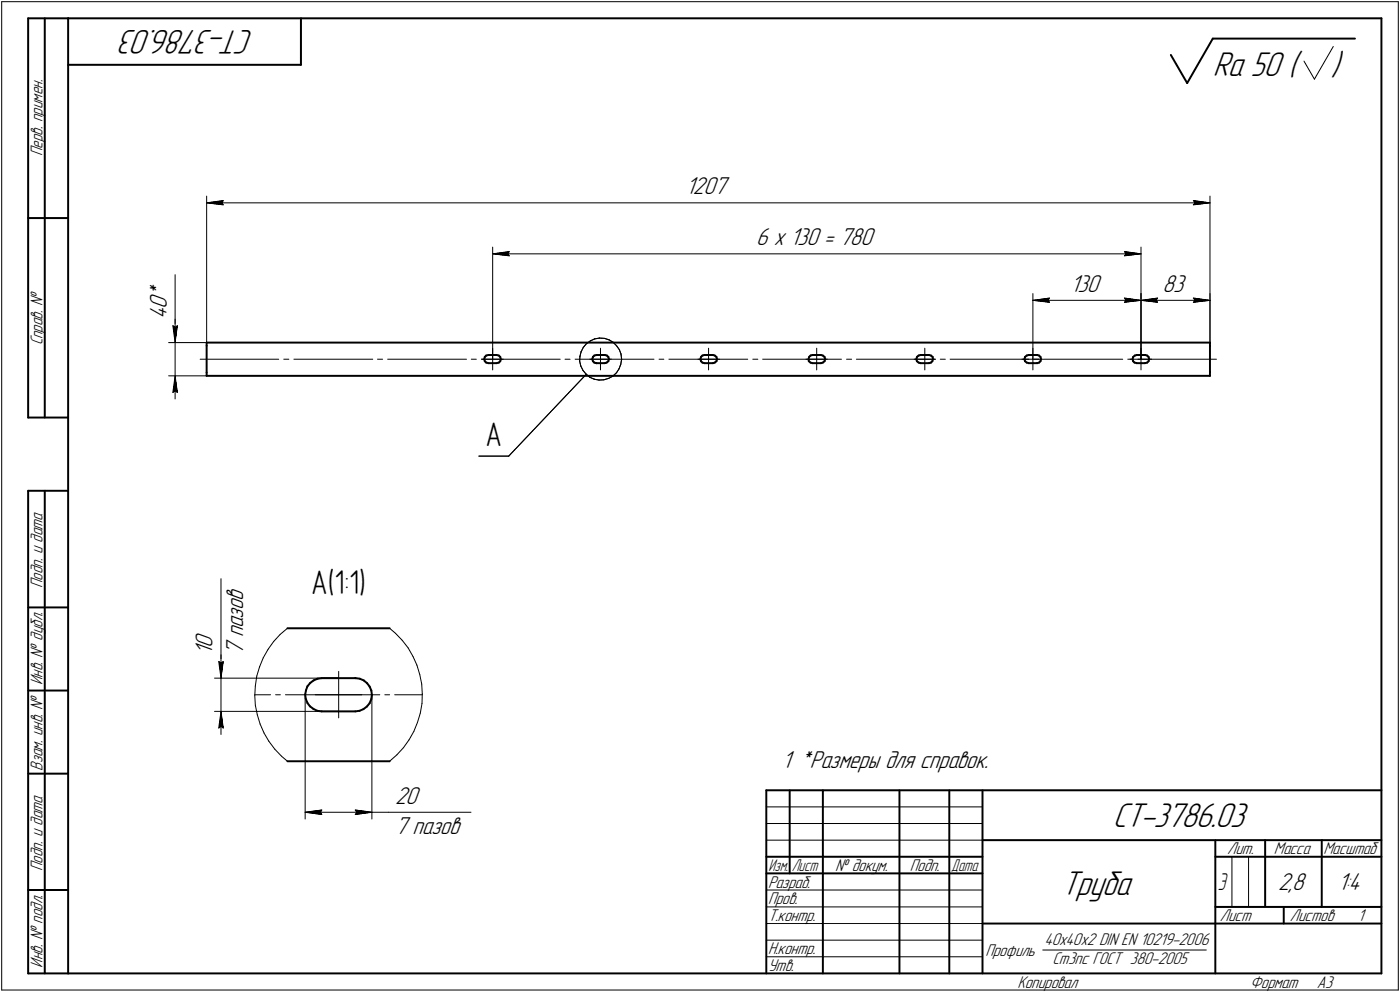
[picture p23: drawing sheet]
<svg xmlns="http://www.w3.org/2000/svg" width="421mm" height="298mm" viewBox="0 0 421 298" stroke-linecap="round" stroke-linejoin="round" font-family="sans-serif">
<defs><g id="words">
<g font-size="10.9">
<text x="76.3" y="9" transform="rotate(-180 76.3 9)">СТ-3786.03</text>
<text x="364.8" y="22.8">Ra 50 (</text>
<text x="400.3" y="22.8">)</text>
<text x="334.7" y="248.5">СТ-3786.03</text>
<text x="319.2" y="268.8">Труба</text>
</g>
<g font-size="10.3">
<text x="146" y="133.9">А</text>
<text x="93.6" y="178.6">А(1:1)</text>
</g>
<g font-size="7.8">
<text x="206.3" y="58.4">1207</text>
<text x="227.5" y="73.7">6 х 130 = 780</text>
<text x="50.1" y="89.6" transform="rotate(-90 50.1 89.6)">*</text>
<text x="321.9" y="87.7">130</text>
<text x="349.6" y="87.7">83</text>
<text x="50.1" y="95.9" transform="rotate(-90 50.1 95.9)">4</text>
<text x="50.1" y="92.7" transform="rotate(-90 50.1 92.7)">0</text>
<text x="73.1" y="185.9" transform="rotate(-90 73.1 185.9)">з</text>
<text x="73.1" y="183.3" transform="rotate(-90 73.1 183.3)">о</text>
<text x="73.1" y="180.5" transform="rotate(-90 73.1 180.5)">в</text>
<text x="73.1" y="191.5" transform="rotate(-90 73.1 191.5)">п</text>
<text x="73.1" y="188.7" transform="rotate(-90 73.1 188.7)">а</text>
<text x="63.9" y="196.8" transform="rotate(-90 63.9 196.8)">1</text>
<text x="63.9" y="194.7" transform="rotate(-90 63.9 194.7)">0</text>
<text x="73.1" y="196.8" transform="rotate(-90 73.1 196.8)">7</text>
<text x="235.3" y="230.8">1 *Размеры для справок.</text>
<text x="118.8" y="241.6">20</text>
<text x="118.8" y="250.7">7 пазов</text>
<text x="384.4" y="267.5">2,8</text>
<text x="402.4" y="267.5">1:4</text>
</g>
<text font-size="7.5" x="366.3" y="267.5">Э</text>
<g font-size="5.4">
<text x="12.8" y="46.9" transform="rotate(-90 12.8 46.9)">Перв. примен.</text>
<text x="12.8" y="103.8" transform="rotate(-90 12.8 103.8)">Справ. !</text>
<text x="12.8" y="176.7" transform="rotate(-90 12.8 176.7)">Подп. и дата</text>
<text x="12.8" y="205.8" transform="rotate(-90 12.8 205.8)">Инв. ! дубл.</text>
<text x="12.8" y="231.6" transform="rotate(-90 12.8 231.6)">Взам. инв. !</text>
<text x="369.1" y="256.8">Лит.</text>
<text x="383.1" y="256.8">Масса</text>
<text x="398" y="256.8">Масштаб</text>
<text x="12.8" y="261.7" transform="rotate(-90 12.8 261.7)">Подп. и дата</text>
<text x="251.2" y="261.8">! докум.</text>
<text x="273.6" y="261.8">Подп.</text>
<text x="231" y="266.8">Разраб.</text>
<text x="231" y="271.8">Пров.</text>
<text x="231" y="276.8">Т.контр.</text>
<text x="366.9" y="276.8">Лист</text>
<text x="387.9" y="276.8">Листов</text>
<text x="408.4" y="276.8">1</text>
<text x="231" y="286.8">Н.контр.</text>
<text x="296.4" y="287.2">Профиль</text>
<text x="314.1" y="284.1">40х40х2 DIN EN 10219-2006</text>
<text x="12.8" y="290.8" transform="rotate(-90 12.8 290.8)">Инв. ! подл.</text>
<text x="231" y="291.8">Утв.</text>
<text x="316.5" y="289.8">Ст3пс ГОСТ 380-2005</text>
<text x="306" y="296.8">Копировал</text>
<text x="376" y="296.8">Формат</text>
<text x="396" y="296.8">A3</text>
</g>
<g font-size="5.3">
<text x="231.1" y="261.8">Изм.</text>
<text x="238.1" y="261.8">Лист</text>
<text x="286.1" y="261.8">Дата</text>
</g>
</g></defs>
<g fill="none" stroke="#000" stroke-width=".59">
<path d="M8.5 5.5v120zM8.5 5.5h12zM13.5 5.5v120zM20.5 5.5v287zM20.5 5.5h395zM20.5 19.5h70zM90.5 5.5v14zM352.1 16.5l4.9 8.5zM364.7 11.6l-7.7 13.4zM364.7 11.6h42.8zM415.5 5.5v287zM8.5 65.5h12z"/>
<path d="M62.1 112.9h301.8zM62.1 111.9v1zM62.1 103h301.8zM62.1 103.9v8zM62.1 103v.9zM145.6 107.9l.2 .6zM145.8 107.3l-.2 .6zM145.8 108.5l.4 .5zM146.2 106.8l.7-.1zM146.2 106.8l-.4 .5zM146.2 109l.7 .1zM146.9 109.1h2.5z"/>
<path d="M146.9 106.7h2.5zM149.4 109.1l.6-.1zM149.4 106.7l.6 .1zM150 109l.5-.5zM150 106.8l.5 .5zM150.5 107.3l.1 .6zM150.6 107.9l-.1 .6zM178.1 107.9l.2 .6zM178.3 107.3l.4-.5zM178.3 107.3l-.2 .6zM178.3 108.5l.4 .5zM178.7 106.8l.7-.1z"/>
<path d="M178.7 109l.6 .1zM179.3 109.1h.1M179.4 109.1h2.5zM179.4 106.7h2.5zM181.9 109.1l.6-.1zM181.9 106.7l.6 .1zM182.5 109l.5-.5zM182.5 106.8l.5 .5zM183 107.3l.1 .6zM183.1 107.9l-.1 .6zM210.7 107.9l.1 .6zM210.8 107.3l-.1 .6z"/>
<path d="M210.8 108.5l.4 .5zM211.2 106.8l.6-.1zM211.2 106.8l-.4 .5zM211.2 109l.6 .1zM211.8 109.1h2.6zM211.8 106.7h2.6zM214.4 109.1l.6-.1zM214.4 106.7l.6 .1zM215 109l.5-.5zM215 106.8l.5 .5zM215.5 107.3l.1 .6zM215.6 107.9l-.1 .6z"/>
<path d="M243.2 107.9v.6zM243.2 108.5l.6 .5zM243.3 107.3l-.1 .6zM243.8 106.8l.5-.1zM243.8 106.8l-.5 .5zM243.8 109l.5 .1zM244.3 109.1h2.6zM244.3 106.7h2.6zM246.9 109.1l.6-.1zM246.9 106.7l.6 .1zM247.5 109l.5-.5zM247.5 106.8l.5 .5z"/>
<path d="M248 107.3l.2 .6zM248.2 107.9l-.2 .6zM275.6 107.9l.2 .6zM275.8 107.3l.5-.5zM275.8 107.3l-.2 .6zM275.8 108.5l.5 .5zM276.3 106.8l.6-.1zM276.3 109l.6 .1zM276.9 109.1h2.5zM276.9 106.7h2.5zM279.4 109.1l.6-.1zM279.4 106.7l.6 .1z"/>
<path d="M280 109l.4-.5zM280 106.8l.5 .5zM280.5 107.3l.1 .6zM280.6 107.9l-.2 .6zM308.1 107.9l.2 .6zM308.3 107.3l.5-.5zM308.3 107.3l-.2 .6zM308.3 108.5l.5 .5zM308.8 106.8l.6-.1zM308.8 109l.6 .1zM309.4 109.1h2.5zM309.4 106.7h2.5z"/>
<path d="M311.9 109.1l.6-.1zM311.9 106.7l.6 .1zM312.5 109l.4-.5zM312.5 106.8l.4 .5zM312.9 107.3l.2 .6zM313.1 107.9l-.2 .6zM340.6 107.9l.2 .6zM340.8 107.3l.5-.5zM340.8 107.3l-.2 .6zM340.8 108.5l.4 .5zM341.2 109l.7 .1zM341.3 106.8l.6-.1z"/>
<path d="M341.9 109.1h2.4zM341.9 106.7h2.4zM344.3 109.1l.7-.1zM344.4 106.7h.1M344.4 106.7l.6 .1zM345 109l.4-.5zM345 106.8l.4 .5zM345.4 107.3l.2 .6zM345.6 107.9l-.2 .6zM363.9 103v.9zM363.9 103.9v8zM363.9 111.9v1z"/>
<path d="M8.5 125.5h12zM8.5 147.5v145zM8.5 147.5h12zM13.5 147.5v145zM8.5 182.5h12zM86.4 188.8h30.8zM8.5 207.5h12zM91.8 208.7l.1 1.3zM91.9 210l.6 1.2zM92 207.4l-.2 1.3zM92.5 206.2l-.5 1.2zM92.5 211.2l.7 1.1z"/>
<path d="M93.2 212.3l1 .7zM93.3 205.2l1-.7zM93.3 205.2l-.8 1zM94.2 213l1.2 .6zM94.3 204.5l1.2-.5zM95.4 213.6l1.4 .2zM95.5 204l1.3-.2zM96.8 213.8h10zM96.8 203.8h10zM106.8 213.8l1.3-.2zM106.9 203.8h.1M106.9 203.8l1.3 .2z"/>
<path d="M108.1 213.6l1.2-.5zM108.2 204l1.2 .5zM109.3 213.1l1-.8zM109.4 204.5l1 .8zM110.4 205.3l.8 1zM111.2 211.3l-.9 1zM111.2 206.3l.5 1.2zM111.7 210.1l-.5 1.2zM111.7 207.5l.1 1.3zM111.8 208.8l-.1 1.3zM8.5 232.5h12zM86.4 228.8h30.8z"/>
<path d="M230.5 237.5h185zM230.5 237.5v55zM237.5 237.5v25zM247.5 237.5v55zM270.5 237.5v55zM285.5 237.5v55zM295.5 237.5v55zM230.5 257.5h65zM295.5 252.5h120zM365.5 252.5v40zM365.5 257.5h15zM380.5 252.5v20z"/>
<path d="M380.5 257.5h35zM397.5 252.5v20zM8.5 267.5h12zM230.5 262.5h65zM295.5 277.5h70zM365.5 277.5h50zM365.5 272.5h50zM386.1 272.5v5zM8.5 292.5h12zM20.5 292.5h395z"/>
</g>
<g fill="none" stroke="#000" stroke-width=".3">
<path d="M.5 .5v297zM.5 .5h420zM392.2 18.4l3.1 5.4zM401 14l-5.7 9.8zM420.5 .5v297zM62.1 58.9v44.1zM363.9 58.9v44.1zM62.1 61l5-.7zM62.1 61l5 .6zM62.1 61h301.8zM66.7 61l.4 .6zM67.1 60.3l-.4 .7z"/>
<path d="M148.2 74.3v33.6zM148.2 76.3l5-.7zM148.2 76.3l5 .6zM148.2 76.3h195zM152.7 76.3l.5 .6zM153.2 75.6l-.5 .7zM338.2 76.9l5-.6zM338.2 75.6l.5 .7zM338.2 75.6l5 .7zM338.7 76.3l-.5 .6zM343.2 74.3v33.6zM358.9 61.6l5-.6z"/>
<path d="M358.9 60.3l.5 .7zM358.9 60.3l5 .7zM359.4 61l-.5 .6zM52 97.9l.7 .5zM52 97.9l.7 5.1zM52.7 97.9v5.1zM52.7 82.5v15.4zM52.7 98.4l.6-.5zM52.7 95.9v7.1zM53.3 97.9l-.6 5.1zM310.6 88.2v19.7zM310.6 90.3l5-.7z"/>
<path d="M310.6 90.3l5 .5zM310.6 90.3h32.6zM315.1 90.3l.5 .5zM315.6 89.6l-.5 .7zM338.2 90.8l5-.5zM338.2 89.6l.5 .7zM338.2 89.6l5 .7zM338.7 90.3l-.5 .5zM343.2 88.2v19.7zM343.2 90.3l4.9-.7zM343.2 90.3l4.9 .5zM343.2 90.3h20.7z"/>
<path d="M347.6 90.3l.5 .5zM348.1 89.6l-.5 .7zM358.9 90.8l5-.5zM358.9 89.6l.5 .7zM358.9 89.6l5 .7zM359.4 90.3l-.5 .5zM363.9 88.2v14.8zM50.7 103h11.4zM50.7 112.9h11.4zM52 117.9l.7-.5zM52.7 112.9l-.7 5zM52.7 117.4l.6 .5z"/>
<path d="M52.7 112.9l.6 5zM52.7 112.9v7zM52.7 103v9.9zM60.2 107.9h23.6zM85.3 107.9h1.6zM88.4 107.9h23.7zM113.5 107.9h1.6zM116.6 107.9h23.7zM141.7 107.9h1.6zM144.8 107.9h23.7zM144.9 107.9h3.3zM148.2 104.6v3.3z"/>
<path d="M148.2 107.9v3.3zM148.2 107.9h3.2zM169.9 107.9h1.5zM173 107.9h23.7zM174.3 108.5l.4 1.5zM174.4 107.1l-.1 1.4zM174.7 110l.6 1.3zM174.8 105.7l-.4 1.4zM175.3 111.3l1 1.1zM175.4 104.4l-.6 1.3zM176.3 112.5l-23.3 24.6zM176.3 112.4l1.1 1z"/>
<path d="M176.4 103.3l1.1-.9zM176.4 103.3l-1 1.1zM177.4 107.9h3.2zM177.4 113.4l1.3 .6zM177.5 102.4l1.3-.5zM178.7 114l1.5 .2zM178.8 101.9l1.5-.3zM180.2 114.2l1.4-.1zM180.3 101.6l1.5 .1zM180.6 104.6v3.3zM180.6 107.9v3.3zM180.6 107.9h3.3z"/>
<path d="M181.6 114.1l1.4-.4zM181.8 101.7l1.3 .4zM183 113.7l1.3-.7zM183.1 102.1l1.3 .8zM184.3 113l1.1-1zM184.4 102.9l1 1zM185.4 103.9l.9 1.2zM186.2 110.8l-.8 1.2zM186.3 105.1l.5 1.3zM186.7 109.5l-.5 1.3zM186.8 106.4l.1 1.5zM186.9 108l-.2 1.5z"/>
<path d="M186.9 108h.1M198.2 107.9h1.4zM201.2 107.9h23.7zM209.9 107.9h3.2zM213.1 104.6v3.3zM213.1 107.9v3.3zM213.1 107.9h3.3zM226.4 107.9h1.5zM229.4 107.9h23.7zM242.4 107.9h3.2zM245.6 104.6v3.3zM245.6 107.9v3.3z"/>
<path d="M245.6 107.9h3.2zM254.6 107.9h1.5zM257.6 107.9h23.7zM274.9 107.9h3.2zM278.1 104.6v3.3zM278.1 107.9v3.3zM278.1 107.9h3.2zM282.8 107.9h1.5zM285.7 107.9h23.8zM307.3 107.9h3.3zM310.6 104.6v3.3zM310.6 107.9v3.3z"/>
<path d="M310.6 107.9h3.3zM311 107.9h1.5zM314 107.9h23.7zM339.2 107.9h1.5zM339.9 107.9h3.3zM342.2 107.9h23.6zM343.2 104.6v3.3zM343.2 107.9v3.3zM343.2 107.9h3.2zM144 137.1h9zM66.5 173.9v24.9zM65.8 198.8l.7 .5z"/>
<path d="M65.8 198.8l.7 5zM66.5 198.8v5zM66.5 199.3l.6-.5zM66.5 196.8v7zM67.1 198.8l-.6 5zM79.2 197.7l-1.1 2.7zM80.6 195.2l-1.4 2.5zM82.3 192.8l-1.7 2.4zM84.2 190.7l2.2-1.9zM84.2 190.7l-1.9 2.1zM117.2 188.8l1.8 1.5zM119 190.3l2 2.1z"/>
<path d="M121 192.4l1.8 2.3zM122.8 194.7l1.4 2.6zM124.2 197.3l1.2 2.6zM125.4 199.9l.8 2.8zM64.5 203.8h37.4zM64.5 213.8h37.4zM65.8 218.8l.7-.5zM66.5 213.8l-.7 5zM66.5 218.3l.6 .5zM66.5 213.8l.6 5zM66.5 213.8v6.9zM66.5 203.8v10z"/>
<path d="M76.5 208.8h4.9zM76.6 209l.2 2.9zM76.8 206.2l-.2 2.8zM76.8 211.9l.6 2.9zM77.2 203.2l-.4 3zM77.4 214.8l.8 2.8zM78.1 200.4l-.9 2.8zM78.2 217.6l1.2 2.7zM82.9 208.8h1.4zM85.9 208.8h28.3zM91.8 208.8v37.3zM94.8 208.8h7.1z"/>
<path d="M101.9 201.8v7zM101.9 208.8v6.9zM101.9 208.8h6.9zM111.8 208.8v37.3zM115.7 208.8h1.5zM118.7 208.8h8.3zM124.5 219.8l-1.5 2.5zM125.6 217.1l-1.1 2.7zM126.2 202.7l.6 2.9zM126.4 214.3l-.8 2.8zM126.8 205.6l.2 2.9zM126.9 211.4l-.5 2.9z"/>
<path d="M127 208.5l-.1 2.9zM79.4 220.3l1.5 2.5zM80.9 222.8l1.7 2.3zM82.6 225.1l2.1 2.1zM84.7 227.2l1.7 1.6zM117.2 228.8l2.2-2zM121.3 224.7l-1.9 2.1zM123 222.3l-1.7 2.4zM91.8 244.1l5-.7zM91.8 244.1l5 .7zM91.8 244.1h20zM96.4 244.1l.4 .7z"/>
<path d="M96.8 243.4l-.4 .7zM106.8 244.8l5-.7zM106.8 243.4l.5 .7zM106.8 243.4l5 .7zM107.3 244.1l-.5 .7zM111.8 244.1h5zM116.8 244.1h24.8zM230.5 247.5h65zM230.5 252.5h65zM230.5 242.5h65zM370.5 257.5v15zM375.5 257.5v15z"/>
<path d="M230.5 267.5h65zM230.5 272.5h65zM230.5 277.5h65zM.5 297.5h420zM230.5 282.5h65zM230.5 287.5h65zM313.6 285.5h49.2z"/>
</g>
<g fill="#fff" stroke="#fff" stroke-width=".3">
<path d="M44.5 84.6h7.1zM44.5 84.7h7.1zM44.5 84.8h7.1zM44.5 84.8h7.1zM44.5 84.9h7.1zM44.5 85h7.1zM44.5 85.1h7.1zM44.5 85.2h7.1zM44.5 85.3h7.1zM44.5 85.3h7.1zM44.5 85.4h7.1zM44.5 85.5h7.1zM44.5 85.6h7.1zM44.5 85.7h7.1zM44.5 85.8h7.1zM44.5 85.9h7.1zM44.5 85.9h7.1zM44.5 86h7.1zM44.5 86.1h7.1zM44.5 86.2h7.1zM44.5 86.3h7.1zM44.5 86.4h7.1zM44.5 86.4h7.1zM44.5 86.5h7.1zM44.5 86.6h7.1zM44.5 86.7h7.1zM44.5 86.8h7.1zM44.5 86.9h7.1zM44.5 87h7.1zM44.5 87h7.1zM44.5 87.1h7.1zM44.5 87.2h7.1zM44.5 87.3h7.1zM44.5 87.4h7.1zM44.5 87.5h7.1zM44.5 87.5h7.1zM44.5 87.6h7.1zM44.5 87.7h7.1zM44.5 87.8h7.1zM44.5 87.9h7.1zM44.5 88h7.1zM44.5 88.1h7.1zM44.5 88.1h7.1zM44.5 88.2h7.1zM44.5 88.3h7.1zM44.5 88.4h7.1zM44.5 88.5h7.1zM44.5 88.6h7.1zM44.5 88.6h7.1zM44.5 88.7h7.1zM44.5 88.8h7.1zM44.5 88.9h7.1zM44.5 89h7.1zM44.5 89.1h7.1zM44.5 89.2h7.1zM44.5 89.2h7.1zM44.5 89.3h7.1zM44.5 89.4h7.1zM44.5 89.5h7.1zM44.5 89.6h7.1zM44.5 89.7h7.1zM44.5 89.7h7.1zM44.5 89.8h7.1zM44.5 89.9h7.1zM44.5 90h7.1zM44.5 90.1h7.1zM44.5 90.2h7.1zM44.5 90.3h7.1zM44.5 90.3h7.1zM44.5 90.4h7.1zM44.5 90.5h7.1zM44.5 90.6h7.1zM44.5 90.7h7.1zM44.5 90.8h7.1zM44.5 90.8h7.1zM44.5 90.9h7.1zM44.5 91h7.1zM44.5 91.1h7.1zM44.5 91.2h7.1zM44.5 91.3h7.1zM44.5 91.4h7.1zM44.5 91.4h7.1zM44.5 91.5h7.1zM44.5 91.6h7.1zM44.5 91.7h7.1zM44.5 91.8h7.1zM44.5 91.9h7.1zM44.5 91.9h7.1zM44.5 92h7.1zM44.5 92.1h7.1zM44.5 92.2h7.1zM44.5 92.3h7.1zM44.5 92.4h7.1zM44.5 92.5h7.1zM44.5 92.5h7.1zM44.5 92.6h7.1zM44.5 92.7h7.1zM44.5 92.8h7.1zM44.5 92.9h7.1zM44.5 93h7.1zM44.5 93h7.1zM44.5 93.1h7.1zM44.5 93.2h7.1zM44.5 93.3h7.1zM44.5 93.4h7.1zM44.5 93.5h7.1zM44.5 93.6h7.1zM44.5 93.6h7.1zM44.5 93.7h7.1zM44.5 93.8h7.1zM44.5 93.9h7.1zM44.5 94h7.1zM44.5 94.1h7.1zM44.5 94.1h7.1zM44.5 94.2h7.1zM44.5 94.3h7.1zM44.5 94.4h7.1zM44.5 94.5h7.1zM44.5 94.6h7.1zM44.5 94.7h7.1zM44.5 94.7h7.1zM44.5 94.8h7.1zM44.5 94.9h7.1zM44.5 95h7.1zM44.5 95.1h7.1zM44.5 95.2h7.1zM44.5 95.2h7.1zM44.5 95.3h7.1zM44.5 95.4h7.1zM44.5 95.5h7.1zM44.5 95.6h7.1zM44.5 95.7h7.1zM44.5 95.8h7.1zM44.5 95.8h7.1z"/>
<path d="M51.5 97.5h2.4zM51.6 97.5h2.3zM51.6 97.6h2.3zM51.6 97.7h2.3zM51.6 97.8h2.3zM51.6 97.9h2.3zM51.6 98h2.3zM51.6 98h2.3zM51.6 98.1h2.2zM51.6 98.2h2.2zM51.6 98.3h2.2zM51.6 98.4h2.2zM51.6 98.5h2.2zM51.6 98.6h2.2zM51.6 98.6h2.2zM51.6 98.7h2.2zM51.6 98.8h2.2zM51.6 98.9h2.2zM51.7 99h2.1zM51.7 99.1h2.1zM51.7 99.1h2.1zM51.7 99.2h2.1zM51.7 99.3h2zM51.7 99.4h2zM51.7 99.5h2zM51.7 99.6h2zM51.8 99.7h1.9zM51.8 99.7h1.9zM51.8 99.8h1.9zM51.8 99.9h1.8zM51.8 100h1.8zM51.8 100.1h1.8zM51.8 100.2h1.8zM51.8 100.2h1.8zM51.8 100.3h1.8zM51.9 100.4h1.7zM51.9 100.5h1.6zM51.9 100.6h1.6zM51.9 100.7h1.6zM51.9 100.8h1.6zM51.9 100.8h1.6zM51.9 100.9h1.6zM51.9 101h1.6zM51.9 101.1h1.5zM52 101.2h1.4zM52 101.3h1.4zM52.1 101.3h1.2zM52.1 101.4h1.2zM52.2 101.5h1.1zM52.2 101.6h1.1zM52.2 101.7h1.1zM52.2 101.8h1zM52.2 101.9h1zM52.3 101.9h.8zM52.3 102h.8zM52.3 102.1h.8zM52.4 102.2h.6zM52.4 102.3h.6zM52.5 102.4h.4zM52.5 102.4h.4zM52.5 102.5h.4zM52.6 102.6h.2zM52.6 102.7h.2z"/>
<path d="M52.6 113.2h.2zM52.6 113.3h.2zM52.5 113.4h.4zM52.5 113.5h.4zM52.4 113.5h.5zM52.4 113.6h.6zM52.4 113.7h.6zM52.3 113.8h.8zM52.3 113.9h.8zM52.2 114h1zM52.2 114h1zM52.2 114.1h1zM52.2 114.2h1.1zM52.2 114.3h1.1zM52.1 114.4h1.2zM52.1 114.5h1.2zM52 114.6h1.4zM52 114.6h1.4zM51.9 114.7h1.5zM51.9 114.8h1.6zM51.9 114.9h1.6zM51.9 115h1.6zM51.9 115.1h1.6zM51.9 115.1h1.6zM51.9 115.2h1.6zM51.9 115.3h1.6zM51.9 115.4h1.7zM51.8 115.5h1.8zM51.8 115.6h1.8zM51.8 115.7h1.8zM51.8 115.7h1.8zM51.8 115.8h1.8zM51.8 115.9h1.8zM51.8 116h1.9zM51.8 116.1h1.9zM51.8 116.2h1.9zM51.7 116.2h2zM51.7 116.3h2zM51.7 116.4h2zM51.7 116.5h2zM51.7 116.6h2zM51.7 116.7h2.1zM51.7 116.8h2.1zM51.7 116.8h2.1zM51.7 116.9h2.1zM51.6 117h2.2zM51.6 117.1h2.2zM51.6 117.2h2.2zM51.6 117.3h2.2zM51.6 117.3h2.2zM51.6 117.4h2.2zM51.6 117.5h2.2zM51.6 117.6h2.2zM51.6 117.7h2.2zM51.6 117.8h2.2zM51.6 117.9h2.3zM51.6 117.9h2.3zM51.6 118h2.3zM51.6 118.1h2.3zM51.6 118.2h2.3zM51.6 118.3h2.3zM51.6 118.4h2.3z"/>
<path d="M349.6 82h7.8zM349.6 82.1h7.8zM349.6 82.2h7.8zM349.6 82.3h7.8zM349.6 82.4h7.8zM349.6 82.5h7.8zM349.6 82.5h7.8zM349.6 82.6h7.8zM349.6 82.7h7.8zM349.6 82.8h7.8zM349.6 82.9h7.8zM349.6 83h7.8zM349.6 83.1h7.8zM349.6 83.1h7.8zM349.6 83.2h7.8zM349.6 83.3h7.8zM349.6 83.4h7.8zM349.6 83.5h7.8zM349.6 83.6h7.8zM349.6 83.7h7.8zM349.6 83.7h7.8zM349.6 83.8h7.8zM349.6 83.9h7.8zM349.6 84h7.8zM349.6 84.1h7.8zM349.6 84.2h7.8zM349.6 84.2h7.8zM349.6 84.3h7.8zM349.6 84.4h7.8zM349.6 84.5h7.8zM349.6 84.6h7.8zM349.6 84.7h7.8zM349.6 84.8h7.8zM349.6 84.8h7.8zM349.6 84.9h7.8zM349.6 85h7.8zM349.6 85.1h7.8zM349.6 85.2h7.8zM349.6 85.3h7.8zM349.6 85.3h7.8zM349.6 85.4h7.8zM349.6 85.5h7.8zM349.6 85.6h7.8zM349.6 85.7h7.8zM349.6 85.8h7.8zM349.6 85.9h7.8zM349.6 85.9h7.8zM349.6 86h7.8zM349.6 86.1h7.8zM349.6 86.2h7.8zM349.6 86.3h7.8zM349.6 86.4h7.8zM349.6 86.4h7.8zM349.6 86.5h7.8zM349.6 86.6h7.8zM349.6 86.7h7.8zM349.6 86.8h7.8zM349.6 86.9h7.8zM349.6 87h7.8zM349.6 87h7.8zM349.6 87.1h7.8zM349.6 87.2h7.8zM349.6 87.3h7.8zM349.6 87.4h7.8zM349.6 87.5h7.8zM349.6 87.5h7.8zM349.6 87.6h7.8zM349.6 87.7h7.8zM349.6 87.8h7.8zM349.6 87.9h7.8zM349.6 88h7.8zM349.6 88.1h7.8zM349.6 88.1h7.8zM349.6 88.2h7.8zM349.6 88.3h7.8zM349.6 88.4h7.8zM349.6 88.5h7.8zM349.6 88.6h7.8zM349.6 88.6h7.8zM349.6 88.7h7.8zM349.6 88.8h7.8zM349.6 88.9h7.8zM349.6 89h7.8zM349.6 89.1h7.8zM349.6 89.2h7.8z"/>
<path d="M358.4 89.1h.7zM358.4 89.2h1.3zM358.4 89.2h1.9zM358.4 89.3h2.5zM358.4 89.4h3.1zM358.4 89.5h3.7zM358.4 89.6h4zM358.4 89.7h4.1zM358.4 89.7h4.3zM358.4 89.8h4.6zM358.4 89.9h4.7zM358.4 90h4.9zM358.4 90.1h5.2zM358.4 90.2h5.3zM358.4 90.3h5.5zM358.4 90.3h5.3zM358.4 90.4h5.1zM358.4 90.5h4.9zM358.4 90.6h4.7zM358.4 90.7h4.4zM358.4 90.8h4.2zM358.4 90.8h4zM358.4 90.9h3.7zM358.4 91h3.1zM358.4 91.1h2.5zM358.4 91.2h1.9zM358.4 91.3h1.3zM358.4 91.4h.7z"/>
<path d="M348.1 89.1h.6zM347.5 89.2h1.2zM346.8 89.2h1.9zM346.2 89.3h2.5zM345.6 89.4h3.1zM344.9 89.5h3.8zM344.8 89.6h3.9zM344.6 89.7h4.1zM344.3 89.7h4.4zM344.2 89.8h4.5zM344 89.9h4.7zM343.7 90h5zM343.6 90.1h5.1zM343.4 90.2h5.3zM343.2 90.3h5.5zM343.4 90.3h5.3zM343.7 90.4h5zM343.8 90.5h4.9zM344.1 90.6h4.6zM344.3 90.7h4.4zM344.5 90.8h4.2zM344.8 90.8h3.9zM344.9 90.9h3.8zM345.6 91h3.1zM346.2 91.1h2.5zM346.8 91.2h1.9zM347.5 91.3h1.2zM348.1 91.4h.6z"/>
<path d="M321.9 82h9.9zM321.9 82.1h9.9zM321.9 82.2h9.9zM321.9 82.3h9.9zM321.9 82.4h9.9zM321.9 82.5h9.9zM321.9 82.5h9.9zM321.9 82.6h9.9zM321.9 82.7h9.9zM321.9 82.8h9.9zM321.9 82.9h9.9zM321.9 83h9.9zM321.9 83.1h9.9zM321.9 83.1h9.9zM321.9 83.2h9.9zM321.9 83.3h9.9zM321.9 83.4h9.9zM321.9 83.5h9.9zM321.9 83.6h9.9zM321.9 83.7h9.9zM321.9 83.7h9.9zM321.9 83.8h9.9zM321.9 83.9h9.9zM321.9 84h9.9zM321.9 84.1h9.9zM321.9 84.2h9.9zM321.9 84.2h9.9zM321.9 84.3h9.9zM321.9 84.4h9.9zM321.9 84.5h9.9zM321.9 84.6h9.9zM321.9 84.7h9.9zM321.9 84.8h9.9zM321.9 84.8h9.9zM321.9 84.9h9.9zM321.9 85h9.9zM321.9 85.1h9.9zM321.9 85.2h9.9zM321.9 85.3h9.9zM321.9 85.3h9.9zM321.9 85.4h9.9zM321.9 85.5h9.9zM321.9 85.6h9.9zM321.9 85.7h9.9zM321.9 85.8h9.9zM321.9 85.9h9.9zM321.9 85.9h9.9zM321.9 86h9.9zM321.9 86.1h9.9zM321.9 86.2h9.9zM321.9 86.3h9.9zM321.9 86.4h9.9zM321.9 86.4h9.9zM321.9 86.5h9.9zM321.9 86.6h9.9zM321.9 86.7h9.9zM321.9 86.8h9.9zM321.9 86.9h9.9zM321.9 87h9.9zM321.9 87h9.9zM321.9 87.1h9.9zM321.9 87.2h9.9zM321.9 87.3h9.9zM321.9 87.4h9.9zM321.9 87.5h9.9zM321.9 87.5h9.9zM321.9 87.6h9.9zM321.9 87.7h9.9zM321.9 87.8h9.9zM321.9 87.9h9.9zM321.9 88h9.9zM321.9 88.1h9.9zM321.9 88.1h9.9zM321.9 88.2h9.9zM321.9 88.3h9.9zM321.9 88.4h9.9zM321.9 88.5h9.9zM321.9 88.6h9.9zM321.9 88.6h9.9zM321.9 88.7h9.9zM321.9 88.8h9.9zM321.9 88.9h9.9zM321.9 89h9.9zM321.9 89.1h9.9zM321.9 89.2h9.9z"/>
<path d="M337.7 89.1h.6zM337.7 89.2h1.2zM337.7 89.2h1.8zM337.7 89.3h2.5zM337.7 89.4h3.1zM337.7 89.5h3.7zM337.7 89.6h3.9zM337.7 89.7h4.1zM337.7 89.7h4.3zM337.7 89.8h4.5zM337.7 89.9h4.7zM337.7 90h4.9zM337.7 90.1h5.1zM337.7 90.2h5.3zM337.7 90.3h5.5zM337.7 90.3h5.3zM337.7 90.4h5zM337.7 90.5h4.9zM337.7 90.6h4.6zM337.7 90.7h4.4zM337.7 90.8h4.2zM337.7 90.8h3.9zM337.7 90.9h3.7zM337.7 91h3.1zM337.7 91.1h2.5zM337.7 91.2h1.8zM337.7 91.3h1.2zM337.7 91.4h.6z"/>
<path d="M315.6 89.1h.5zM315 89.2h1.1zM314.3 89.2h1.8zM313.7 89.3h2.4zM313.1 89.4h3zM312.4 89.5h3.7zM312.3 89.6h3.8zM312.1 89.7h4zM311.8 89.7h4.3zM311.7 89.8h4.4zM311.5 89.9h4.6zM311.2 90h4.9zM311.1 90.1h5zM310.9 90.2h5.2zM310.6 90.3h5.5zM310.9 90.3h5.2zM311.1 90.4h5zM311.3 90.5h4.8zM311.6 90.6h4.5zM311.8 90.7h4.3zM312 90.8h4.1zM312.3 90.8h3.8zM312.4 90.9h3.7zM313.1 91h3zM313.7 91.1h2.4zM314.3 91.2h1.8zM315 91.3h1.1zM315.6 91.4h.5z"/>
<path d="M227.4 68.1h36.4zM227.4 68.2h36.4zM227.4 68.2h36.4zM227.4 68.3h36.4zM227.4 68.4h36.4zM227.4 68.5h36.4zM227.4 68.6h36.4zM227.4 68.7h36.4zM227.4 68.7h36.4zM227.4 68.8h36.4zM227.4 68.9h36.4zM227.4 69h36.4zM227.4 69.1h36.4zM227.4 69.2h36.4zM227.4 69.3h36.4zM227.4 69.3h36.4zM227.4 69.4h36.4zM227.4 69.5h36.4zM227.4 69.6h36.4zM227.4 69.7h36.4zM227.4 69.8h36.4zM227.4 69.8h36.4zM227.4 69.9h36.4zM227.4 70h36.4zM227.4 70.1h36.4zM227.4 70.2h36.4zM227.4 70.3h36.4zM227.4 70.4h36.4zM227.4 70.4h36.4zM227.4 70.5h36.4zM227.4 70.6h36.4zM227.4 70.7h36.4zM227.4 70.8h36.4zM227.4 70.9h36.4zM227.4 71h36.4zM227.4 71h36.4zM227.4 71.1h36.4zM227.4 71.2h36.4zM227.4 71.3h36.4zM227.4 71.4h36.4zM227.4 71.5h36.4zM227.4 71.5h36.4zM227.4 71.6h36.4zM227.4 71.7h36.4zM227.4 71.8h36.4zM227.4 71.9h36.4zM227.4 72h36.4zM227.4 72.1h36.4zM227.4 72.1h36.4zM227.4 72.2h36.4zM227.4 72.3h36.4zM227.4 72.4h36.4zM227.4 72.5h36.4zM227.4 72.6h36.4zM227.4 72.6h36.4zM227.4 72.7h36.4zM227.4 72.8h36.4zM227.4 72.9h36.4zM227.4 73h36.4zM227.4 73.1h36.4zM227.4 73.2h36.4zM227.4 73.2h36.4zM227.4 73.3h36.4zM227.4 73.4h36.4zM227.4 73.5h36.4zM227.4 73.6h36.4zM227.4 73.7h36.4zM227.4 73.7h36.4zM227.4 73.8h36.4zM227.4 73.9h36.4zM227.4 74h36.4zM227.4 74.1h36.4zM227.4 74.2h36.4zM227.4 74.3h36.4zM227.4 74.3h36.4zM227.4 74.4h36.4zM227.4 74.5h36.4zM227.4 74.6h36.4zM227.4 74.7h36.4zM227.4 74.8h36.4zM227.4 74.8h36.4zM227.4 74.9h36.4zM227.4 75h36.4zM227.4 75.1h36.4zM227.4 75.2h36.4z"/>
<path d="M337.7 75.1h.6zM337.7 75.2h1.2zM337.7 75.3h1.8zM337.7 75.4h2.5zM337.7 75.4h3.1zM337.7 75.5h3.7zM337.7 75.6h3.9zM337.7 75.7h4.1zM337.7 75.8h4.3zM337.7 75.9h4.5zM337.7 75.9h4.7zM337.7 76h4.9zM337.7 76.1h5.1zM337.7 76.2h5.3zM337.7 76.3h5.5zM337.7 76.4h5.3zM337.7 76.5h5zM337.7 76.5h4.9zM337.7 76.6h4.6zM337.7 76.7h4.4zM337.7 76.8h4.2zM337.7 76.9h3.9zM337.7 77h3.7zM337.7 77h3.1zM337.7 77.1h2.5zM337.7 77.2h1.8zM337.7 77.3h1.2zM337.7 77.4h.6z"/>
<path d="M153 75.1h.6zM152.4 75.2h1.2zM151.8 75.3h1.8zM151.2 75.4h2.4zM150.6 75.4h3zM149.9 75.5h3.7zM149.8 75.6h3.8zM149.6 75.7h4zM149.4 75.8h4.2zM149.2 75.9h4.4zM149 75.9h4.6zM148.8 76h4.8zM148.6 76.1h5zM148.4 76.2h5.2zM148.2 76.3h5.4zM148.4 76.4h5.2zM148.7 76.5h4.9zM148.8 76.5h4.8zM149.1 76.6h4.5zM149.4 76.7h4.2zM149.5 76.8h4.1zM149.8 76.9h3.8zM149.9 77h3.7zM150.6 77h3zM151.2 77.1h2.4zM151.8 77.2h1.8zM152.4 77.3h1.2zM153 77.4h.6z"/>
<path d="M146 126.1h5zM146 126.2h5zM146 126.2h5zM146 126.3h5zM146 126.4h5zM146 126.5h5zM146 126.6h5zM146 126.7h5zM146 126.7h5zM146 126.8h5zM146 126.9h5zM146 127h5zM146 127.1h5zM146 127.2h5zM146 127.3h5zM146 127.3h5zM146 127.4h5zM146 127.5h5zM146 127.6h5zM146 127.7h5zM146 127.8h5zM146 127.8h5zM146 127.9h5zM146 128h5zM146 128.1h5zM146 128.2h5zM146 128.3h5zM146 128.4h5zM146 128.4h5zM146 128.5h5zM146 128.6h5zM146 128.7h5zM146 128.8h5zM146 128.9h5zM146 128.9h5zM146 129h5zM146 129.1h5zM146 129.2h5zM146 129.3h5zM146 129.4h5zM146 129.5h5zM146 129.5h5zM146 129.6h5zM146 129.7h5zM146 129.8h5zM146 129.9h5zM146 130h5zM146 130h5zM146 130.1h5zM146 130.2h5zM146 130.3h5zM146 130.4h5zM146 130.5h5zM146 130.6h5zM146 130.6h5zM146 130.7h5zM146 130.8h5zM146 130.9h5zM146 131h5zM146 131.1h5zM146 131.1h5zM146 131.2h5zM146 131.3h5zM146 131.4h5zM146 131.5h5zM146 131.6h5zM146 131.7h5zM146 131.7h5zM146 131.8h5zM146 131.9h5zM146 132h5zM146 132.1h5zM146 132.2h5zM146 132.2h5zM146 132.3h5zM146 132.4h5zM146 132.5h5zM146 132.6h5zM146 132.7h5zM146 132.8h5zM146 132.8h5zM146 132.9h5zM146 133h5zM146 133.1h5zM146 133.2h5zM146 133.3h5zM146 133.3h5zM146 133.4h5zM146 133.5h5zM146 133.6h5zM146 133.7h5zM146 133.8h5zM146 133.9h5zM146 133.9h5zM146 134h5zM146 134.1h5zM146 134.2h5zM146 134.3h5zM146 134.4h5zM146 134.5h5zM146 134.5h5zM146 134.6h5zM146 134.7h5zM146 134.8h5zM146 134.9h5zM146 135h5zM146 135h5zM146 135.1h5zM146 135.2h5zM146 135.3h5zM146 135.4h5zM146 135.5h5zM146 135.6h5zM146 135.6h5zM146 135.7h5zM146 135.8h5zM146 135.9h5zM146 136h5z"/>
<path d="M206.3 52.8h13.5zM206.3 52.9h13.5zM206.3 53h13.5zM206.3 53.1h13.5zM206.3 53.2h13.5zM206.3 53.3h13.5zM206.3 53.3h13.5zM206.3 53.4h13.5zM206.3 53.5h13.5zM206.3 53.6h13.5zM206.3 53.7h13.5zM206.3 53.8h13.5zM206.3 53.8h13.5zM206.3 53.9h13.5zM206.3 54h13.5zM206.3 54.1h13.5zM206.3 54.2h13.5zM206.3 54.3h13.5zM206.3 54.4h13.5zM206.3 54.4h13.5zM206.3 54.5h13.5zM206.3 54.6h13.5zM206.3 54.7h13.5zM206.3 54.8h13.5zM206.3 54.9h13.5zM206.3 54.9h13.5zM206.3 55h13.5zM206.3 55.1h13.5zM206.3 55.2h13.5zM206.3 55.3h13.5zM206.3 55.4h13.5zM206.3 55.5h13.5zM206.3 55.5h13.5zM206.3 55.6h13.5zM206.3 55.7h13.5zM206.3 55.8h13.5zM206.3 55.9h13.5zM206.3 56h13.5zM206.3 56h13.5zM206.3 56.1h13.5zM206.3 56.2h13.5zM206.3 56.3h13.5zM206.3 56.4h13.5zM206.3 56.5h13.5zM206.3 56.6h13.5zM206.3 56.6h13.5zM206.3 56.7h13.5zM206.3 56.8h13.5zM206.3 56.9h13.5zM206.3 57h13.5zM206.3 57.1h13.5zM206.3 57.1h13.5zM206.3 57.2h13.5zM206.3 57.3h13.5zM206.3 57.4h13.5zM206.3 57.5h13.5zM206.3 57.6h13.5zM206.3 57.7h13.5zM206.3 57.7h13.5zM206.3 57.8h13.5zM206.3 57.9h13.5zM206.3 58h13.5zM206.3 58.1h13.5zM206.3 58.2h13.5zM206.3 58.3h13.5zM206.3 58.3h13.5zM206.3 58.4h13.5zM206.3 58.5h13.5zM206.3 58.6h13.5zM206.3 58.7h13.5zM206.3 58.8h13.5zM206.3 58.8h13.5zM206.3 58.9h13.5zM206.3 59h13.5zM206.3 59.1h13.5zM206.3 59.2h13.5zM206.3 59.3h13.5zM206.3 59.4h13.5zM206.3 59.4h13.5zM206.3 59.5h13.5zM206.3 59.6h13.5zM206.3 59.7h13.5zM206.3 59.8h13.5zM206.3 59.9h13.5z"/>
<path d="M358.4 59.8h.7zM358.4 59.9h1.3zM358.4 59.9h1.9zM358.4 60h2.5zM358.4 60.1h3.1zM358.4 60.2h3.7zM358.4 60.3h4zM358.4 60.4h4.1zM358.4 60.5h4.3zM358.4 60.5h4.6zM358.4 60.6h4.7zM358.4 60.7h4.9zM358.4 60.8h5.2zM358.4 60.9h5.3zM358.4 61h5.5zM358.4 61h5.3zM358.4 61.1h5.1zM358.4 61.2h4.9zM358.4 61.3h4.7zM358.4 61.4h4.4zM358.4 61.5h4.2zM358.4 61.6h4zM358.4 61.6h3.7zM358.4 61.7h3.1zM358.4 61.8h2.5zM358.4 61.9h1.9zM358.4 62h1.3zM358.4 62.1h.7z"/>
<path d="M67.1 59.8h.5zM66.5 59.9h1.1zM65.8 59.9h1.8zM65.2 60h2.4zM64.6 60.1h3zM63.9 60.2h3.7zM63.8 60.3h3.8zM63.6 60.4h4zM63.3 60.5h4.3zM63.2 60.5h4.4zM63 60.6h4.6zM62.7 60.7h4.9zM62.6 60.8h5zM62.4 60.9h5.2zM62.1 61h5.5zM62.4 61h5.2zM62.7 61.1h4.9zM62.8 61.2h4.8zM63.1 61.3h4.5zM63.3 61.4h4.3zM63.5 61.5h4.1zM63.8 61.6h3.8zM63.9 61.6h3.7zM64.6 61.7h3zM65.2 61.8h2.4zM65.8 61.9h1.8zM66.5 62h1.1zM67.1 62.1h.5z"/>
<path d="M93.6 170.8h16.5zM93.6 170.9h16.5zM93.6 170.9h16.5zM93.6 171h16.5zM93.6 171.1h16.5zM93.6 171.2h16.5zM93.6 171.3h16.5zM93.6 171.4h16.5zM93.6 171.4h16.5zM93.6 171.5h16.5zM93.6 171.6h16.5zM93.6 171.7h16.5zM93.6 171.8h16.5zM93.6 171.9h16.5zM93.6 172h16.5zM93.6 172h16.5zM93.6 172.1h16.5zM93.6 172.2h16.5zM93.6 172.3h16.5zM93.6 172.4h16.5zM93.6 172.5h16.5zM93.6 172.6h16.5zM93.6 172.6h16.5zM93.6 172.7h16.5zM93.6 172.8h16.5zM93.6 172.9h16.5zM93.6 173h16.5zM93.6 173.1h16.5zM93.6 173.1h16.5zM93.6 173.2h16.5zM93.6 173.3h16.5zM93.6 173.4h16.5zM93.6 173.5h16.5zM93.6 173.6h16.5zM93.6 173.7h16.5zM93.6 173.7h16.5zM93.6 173.8h16.5zM93.6 173.9h16.5zM93.6 174h16.5zM93.6 174.1h16.5zM93.6 174.2h16.5zM93.6 174.2h16.5zM93.6 174.3h16.5zM93.6 174.4h16.5zM93.6 174.5h16.5zM93.6 174.6h16.5zM93.6 174.7h16.5zM93.6 174.8h16.5zM93.6 174.8h16.5zM93.6 174.9h16.5zM93.6 175h16.5zM93.6 175.1h16.5zM93.6 175.2h16.5zM93.6 175.3h16.5zM93.6 175.3h16.5zM93.6 175.4h16.5zM93.6 175.5h16.5zM93.6 175.6h16.5zM93.6 175.7h16.5zM93.6 175.8h16.5zM93.6 175.9h16.5zM93.6 175.9h16.5zM93.6 176h16.5zM93.6 176.1h16.5zM93.6 176.2h16.5zM93.6 176.3h16.5zM93.6 176.4h16.5zM93.6 176.4h16.5zM93.6 176.5h16.5zM93.6 176.6h16.5zM93.6 176.7h16.5zM93.6 176.8h16.5zM93.6 176.9h16.5zM93.6 177h16.5zM93.6 177h16.5zM93.6 177.1h16.5zM93.6 177.2h16.5zM93.6 177.3h16.5zM93.6 177.4h16.5zM93.6 177.5h16.5zM93.6 177.5h16.5zM93.6 177.6h16.5zM93.6 177.7h16.5zM93.6 177.8h16.5zM93.6 177.9h16.5zM93.6 178h16.5zM93.6 178.1h16.5zM93.6 178.1h16.5zM93.6 178.2h16.5zM93.6 178.3h16.5zM93.6 178.4h16.5zM93.6 178.5h16.5zM93.6 178.6h16.5zM93.6 178.6h16.5zM93.6 178.7h16.5zM93.6 178.8h16.5zM93.6 178.9h16.5zM93.6 179h16.5zM93.6 179.1h16.5zM93.6 179.2h16.5zM93.6 179.2h16.5zM93.6 179.3h16.5zM93.6 179.4h16.5zM93.6 179.5h16.5zM93.6 179.6h16.5zM93.6 179.7h16.5zM93.6 179.7h16.5zM93.6 179.8h16.5zM93.6 179.9h16.5zM93.6 180h16.5zM93.6 180.1h16.5zM93.6 180.2h16.5zM93.6 180.3h16.5zM93.6 180.3h16.5zM93.6 180.4h16.5zM93.6 180.5h16.5zM93.6 180.6h16.5zM93.6 180.7h16.5z"/>
<path d="M58.3 189.7h7.1zM58.3 189.7h7.1zM58.3 189.8h7.1zM58.3 189.9h7.1zM58.3 190h7.1zM58.3 190.1h7.1zM58.3 190.2h7.1zM58.3 190.2h7.1zM58.3 190.3h7.1zM58.3 190.4h7.1zM58.3 190.5h7.1zM58.3 190.6h7.1zM58.3 190.7h7.1zM58.3 190.8h7.1zM58.3 190.8h7.1zM58.3 190.9h7.1zM58.3 191h7.1zM58.3 191.1h7.1zM58.3 191.2h7.1zM58.3 191.3h7.1zM58.3 191.3h7.1zM58.3 191.4h7.1zM58.3 191.5h7.1zM58.3 191.6h7.1zM58.3 191.7h7.1zM58.3 191.8h7.1zM58.3 191.9h7.1zM58.3 191.9h7.1zM58.3 192h7.1zM58.3 192.1h7.1zM58.3 192.2h7.1zM58.3 192.3h7.1zM58.3 192.4h7.1zM58.3 192.4h7.1zM58.3 192.5h7.1zM58.3 192.6h7.1zM58.3 192.7h7.1zM58.3 192.8h7.1zM58.3 192.9h7.1zM58.3 193h7.1zM58.3 193h7.1zM58.3 193.1h7.1zM58.3 193.2h7.1zM58.3 193.3h7.1zM58.3 193.4h7.1zM58.3 193.5h7.1zM58.3 193.5h7.1zM58.3 193.6h7.1zM58.3 193.7h7.1zM58.3 193.8h7.1zM58.3 193.9h7.1zM58.3 194h7.1zM58.3 194.1h7.1zM58.3 194.1h7.1zM58.3 194.2h7.1zM58.3 194.3h7.1zM58.3 194.4h7.1zM58.3 194.5h7.1zM58.3 194.6h7.1zM58.3 194.6h7.1zM58.3 194.7h7.1zM58.3 194.8h7.1zM58.3 194.9h7.1zM58.3 195h7.1zM58.3 195.1h7.1zM58.3 195.2h7.1zM58.3 195.2h7.1zM58.3 195.3h7.1zM58.3 195.4h7.1zM58.3 195.5h7.1zM58.3 195.6h7.1zM58.3 195.7h7.1zM58.3 195.7h7.1zM58.3 195.8h7.1zM58.3 195.9h7.1zM58.3 196h7.1zM58.3 196.1h7.1zM58.3 196.2h7.1zM58.3 196.3h7.1zM58.3 196.3h7.1zM58.3 196.4h7.1zM58.3 196.5h7.1zM58.3 196.6h7.1zM58.3 196.7h7.1z"/>
<path d="M67.5 175.9h7.1zM67.5 176h7.1zM67.5 176.1h7.1zM67.5 176.2h7.1zM67.5 176.3h7.1zM67.5 176.4h7.1zM67.5 176.4h7.1zM67.5 176.5h7.1zM67.5 176.6h7.1zM67.5 176.7h7.1zM67.5 176.8h7.1zM67.5 176.9h7.1zM67.5 177h7.1zM67.5 177h7.1zM67.5 177.1h7.1zM67.5 177.2h7.1zM67.5 177.3h7.1zM67.5 177.4h7.1zM67.5 177.5h7.1zM67.5 177.5h7.1zM67.5 177.6h7.1zM67.5 177.7h7.1zM67.5 177.8h7.1zM67.5 177.9h7.1zM67.5 178h7.1zM67.5 178.1h7.1zM67.5 178.1h7.1zM67.5 178.2h7.1zM67.5 178.3h7.1zM67.5 178.4h7.1zM67.5 178.5h7.1zM67.5 178.6h7.1zM67.5 178.6h7.1zM67.5 178.7h7.1zM67.5 178.8h7.1zM67.5 178.9h7.1zM67.5 179h7.1zM67.5 179.1h7.1zM67.5 179.2h7.1zM67.5 179.2h7.1zM67.5 179.3h7.1zM67.5 179.4h7.1zM67.5 179.5h7.1zM67.5 179.6h7.1zM67.5 179.7h7.1zM67.5 179.7h7.1zM67.5 179.8h7.1zM67.5 179.9h7.1zM67.5 180h7.1zM67.5 180.1h7.1zM67.5 180.2h7.1zM67.5 180.3h7.1zM67.5 180.3h7.1zM67.5 180.4h7.1zM67.5 180.5h7.1zM67.5 180.6h7.1zM67.5 180.7h7.1zM67.5 180.8h7.1zM67.5 180.8h7.1zM67.5 180.9h7.1zM67.5 181h7.1zM67.5 181.1h7.1zM67.5 181.2h7.1zM67.5 181.3h7.1zM67.5 181.4h7.1zM67.5 181.4h7.1zM67.5 181.5h7.1zM67.5 181.6h7.1zM67.5 181.7h7.1zM67.5 181.8h7.1zM67.5 181.9h7.1zM67.5 181.9h7.1zM67.5 182h7.1zM67.5 182.1h7.1zM67.5 182.2h7.1zM67.5 182.3h7.1zM67.5 182.4h7.1zM67.5 182.5h7.1zM67.5 182.5h7.1zM67.5 182.6h7.1zM67.5 182.7h7.1zM67.5 182.8h7.1zM67.5 182.9h7.1zM67.5 183h7.1zM67.5 183h7.1zM67.5 183.1h7.1zM67.5 183.2h7.1zM67.5 183.3h7.1zM67.5 183.4h7.1zM67.5 183.5h7.1zM67.5 183.6h7.1zM67.5 183.6h7.1zM67.5 183.7h7.1zM67.5 183.8h7.1zM67.5 183.9h7.1zM67.5 184h7.1zM67.5 184.1h7.1zM67.5 184.1h7.1zM67.5 184.2h7.1zM67.5 184.3h7.1zM67.5 184.4h7.1zM67.5 184.5h7.1zM67.5 184.6h7.1zM67.5 184.7h7.1zM67.5 184.7h7.1zM67.5 184.8h7.1zM67.5 184.9h7.1zM67.5 185h7.1zM67.5 185.1h7.1zM67.5 185.2h7.1zM67.5 185.3h7.1zM67.5 185.3h7.1zM67.5 185.4h7.1zM67.5 185.5h7.1zM67.5 185.6h7.1zM67.5 185.7h7.1zM67.5 185.8h7.1zM67.5 185.8h7.1zM67.5 185.9h7.1zM67.5 186h7.1zM67.5 186.1h7.1zM67.5 186.2h7.1zM67.5 186.3h7.1zM67.5 186.4h7.1zM67.5 186.4h7.1zM67.5 186.5h7.1zM67.5 186.6h7.1zM67.5 186.7h7.1zM67.5 186.8h7.1zM67.5 186.9h7.1zM67.5 186.9h7.1zM67.5 187h7.1zM67.5 187.1h7.1zM67.5 187.2h7.1zM67.5 187.3h7.1zM67.5 187.4h7.1zM67.5 187.5h7.1zM67.5 187.5h7.1zM67.5 187.6h7.1zM67.5 187.7h7.1zM67.5 187.8h7.1zM67.5 187.9h7.1zM67.5 188h7.1zM67.5 188h7.1zM67.5 188.1h7.1zM67.5 188.2h7.1zM67.5 188.3h7.1zM67.5 188.4h7.1zM67.5 188.5h7.1zM67.5 188.6h7.1zM67.5 188.6h7.1zM67.5 188.7h7.1zM67.5 188.8h7.1zM67.5 188.9h7.1zM67.5 189h7.1zM67.5 189.1h7.1zM67.5 189.1h7.1zM67.5 189.2h7.1zM67.5 189.3h7.1zM67.5 189.4h7.1zM67.5 189.5h7.1zM67.5 189.6h7.1zM67.5 189.7h7.1zM67.5 189.7h7.1zM67.5 189.8h7.1zM67.5 189.9h7.1zM67.5 190h7.1zM67.5 190.1h7.1zM67.5 190.2h7.1zM67.5 190.2h7.1zM67.5 190.3h7.1zM67.5 190.4h7.1zM67.5 190.5h7.1zM67.5 190.6h7.1zM67.5 190.7h7.1zM67.5 190.8h7.1zM67.5 190.8h7.1zM67.5 190.9h7.1zM67.5 191h7.1zM67.5 191.1h7.1zM67.5 191.2h7.1zM67.5 191.3h7.1zM67.5 191.3h7.1zM67.5 191.4h7.1zM67.5 191.5h7.1zM67.5 191.6h7.1zM67.5 191.7h7.1zM67.5 191.8h7.1zM67.5 191.9h7.1zM67.5 191.9h7.1zM67.5 192h7.1zM67.5 192.1h7.1zM67.5 192.2h7.1zM67.5 192.3h7.1zM67.5 192.4h7.1zM67.5 192.4h7.1zM67.5 192.5h7.1zM67.5 192.6h7.1zM67.5 192.7h7.1zM67.5 192.8h7.1zM67.5 192.9h7.1zM67.5 193h7.1zM67.5 193h7.1zM67.5 193.1h7.1zM67.5 193.2h7.1zM67.5 193.3h7.1zM67.5 193.4h7.1zM67.5 193.5h7.1zM67.5 193.5h7.1zM67.5 193.6h7.1zM67.5 193.7h7.1zM67.5 193.8h7.1zM67.5 193.9h7.1zM67.5 194h7.1zM67.5 194.1h7.1zM67.5 194.1h7.1zM67.5 194.2h7.1zM67.5 194.3h7.1zM67.5 194.4h7.1zM67.5 194.5h7.1zM67.5 194.6h7.1zM67.5 194.6h7.1zM67.5 194.7h7.1zM67.5 194.8h7.1zM67.5 194.9h7.1zM67.5 195h7.1zM67.5 195.1h7.1zM67.5 195.2h7.1zM67.5 195.2h7.1zM67.5 195.3h7.1zM67.5 195.4h7.1zM67.5 195.5h7.1zM67.5 195.6h7.1zM67.5 195.7h7.1zM67.5 195.7h7.1zM67.5 195.8h7.1zM67.5 195.9h7.1zM67.5 196h7.1zM67.5 196.1h7.1zM67.5 196.2h7.1zM67.5 196.3h7.1zM67.5 196.3h7.1zM67.5 196.4h7.1zM67.5 196.5h7.1zM67.5 196.6h7.1zM67.5 196.7h7.1z"/>
<path d="M65.3 198.3h2.4zM65.4 198.4h2.3zM65.4 198.5h2.3zM65.4 198.5h2.3zM65.4 198.6h2.3zM65.4 198.7h2.3zM65.4 198.8h2.3zM65.4 198.9h2.3zM65.4 199h2.2zM65.4 199.1h2.2zM65.4 199.1h2.2zM65.4 199.2h2.2zM65.4 199.3h2.2zM65.4 199.4h2.2zM65.4 199.5h2.2zM65.5 199.6h2.1zM65.5 199.6h2.1zM65.5 199.7h2.1zM65.5 199.8h2.1zM65.5 199.9h2.1zM65.5 200h2.1zM65.5 200.1h2.1zM65.5 200.2h2zM65.6 200.2h1.9zM65.6 200.3h1.9zM65.6 200.4h1.9zM65.6 200.5h1.9zM65.6 200.6h1.9zM65.6 200.7h1.9zM65.6 200.7h1.9zM65.7 200.8h1.7zM65.7 200.9h1.7zM65.7 201h1.7zM65.7 201.1h1.7zM65.7 201.2h1.7zM65.7 201.3h1.7zM65.7 201.3h1.7zM65.8 201.4h1.5zM65.8 201.5h1.5zM65.8 201.6h1.5zM65.8 201.7h1.5zM65.8 201.8h1.5zM65.8 201.8h1.5zM65.8 201.9h1.5zM65.8 202h1.4zM65.9 202.1h1.3zM65.9 202.2h1.3zM66 202.3h1.1zM66 202.4h1.1zM66 202.4h1.1zM66 202.5h1.1zM66 202.6h1zM66.1 202.7h.9zM66.1 202.8h.9zM66.1 202.9h.8zM66.2 202.9h.7zM66.2 203h.6zM66.2 203.1h.6zM66.3 203.2h.4zM66.3 203.3h.4zM66.4 203.4h.3zM66.4 203.5h.2zM66.4 203.5h.2z"/>
<path d="M66.4 214h.2zM66.4 214.1h.2zM66.4 214.2h.3zM66.3 214.3h.4zM66.3 214.4h.4zM66.2 214.5h.6zM66.2 214.5h.6zM66.2 214.6h.7zM66.1 214.7h.8zM66.1 214.8h.9zM66.1 214.9h.9zM66 215h1zM66 215.1h1.1zM66 215.1h1.1zM66 215.2h1.1zM66 215.3h1.1zM65.9 215.4h1.3zM65.9 215.5h1.3zM65.8 215.6h1.4zM65.8 215.6h1.5zM65.8 215.7h1.5zM65.8 215.8h1.5zM65.8 215.9h1.5zM65.8 216h1.5zM65.8 216.1h1.5zM65.8 216.2h1.5zM65.7 216.2h1.7zM65.7 216.3h1.7zM65.7 216.4h1.7zM65.7 216.5h1.7zM65.7 216.6h1.7zM65.7 216.7h1.7zM65.7 216.7h1.7zM65.6 216.8h1.9zM65.6 216.9h1.9zM65.6 217h1.9zM65.6 217.1h1.9zM65.6 217.2h1.9zM65.6 217.3h1.9zM65.6 217.3h1.9zM65.5 217.4h2zM65.5 217.5h2.1zM65.5 217.6h2.1zM65.5 217.7h2.1zM65.5 217.8h2.1zM65.5 217.8h2.1zM65.5 217.9h2.1zM65.5 218h2.1zM65.4 218.1h2.2zM65.4 218.2h2.2zM65.4 218.3h2.2zM65.4 218.4h2.2zM65.4 218.4h2.2zM65.4 218.5h2.2zM65.4 218.6h2.2zM65.4 218.7h2.3zM65.4 218.8h2.3zM65.4 218.9h2.3zM65.4 218.9h2.3zM65.4 219h2.3zM65.4 219.1h2.3zM65.4 219.2h2.3z"/>
<path d="M118.8 236h8.2zM118.8 236.1h8.2zM118.8 236.1h8.2zM118.8 236.2h8.2zM118.8 236.3h8.2zM118.8 236.4h8.2zM118.8 236.5h8.2zM118.8 236.6h8.2zM118.8 236.6h8.2zM118.8 236.7h8.2zM118.8 236.8h8.2zM118.8 236.9h8.2zM118.8 237h8.2zM118.8 237.1h8.2zM118.8 237.2h8.2zM118.8 237.2h8.2zM118.8 237.3h8.2zM118.8 237.4h8.2zM118.8 237.5h8.2zM118.8 237.6h8.2zM118.8 237.7h8.2zM118.8 237.7h8.2zM118.8 237.8h8.2zM118.8 237.9h8.2zM118.8 238h8.2zM118.8 238.1h8.2zM118.8 238.2h8.2zM118.8 238.3h8.2zM118.8 238.3h8.2zM118.8 238.4h8.2zM118.8 238.5h8.2zM118.8 238.6h8.2zM118.8 238.7h8.2zM118.8 238.8h8.2zM118.8 238.8h8.2zM118.8 238.9h8.2zM118.8 239h8.2zM118.8 239.1h8.2zM118.8 239.2h8.2zM118.8 239.3h8.2zM118.8 239.4h8.2zM118.8 239.4h8.2zM118.8 239.5h8.2zM118.8 239.6h8.2zM118.8 239.7h8.2zM118.8 239.8h8.2zM118.8 239.9h8.2zM118.8 239.9h8.2zM118.8 240h8.2zM118.8 240.1h8.2zM118.8 240.2h8.2zM118.8 240.3h8.2zM118.8 240.4h8.2zM118.8 240.5h8.2zM118.8 240.5h8.2zM118.8 240.6h8.2zM118.8 240.7h8.2zM118.8 240.8h8.2zM118.8 240.9h8.2zM118.8 241h8.2zM118.8 241h8.2zM118.8 241.1h8.2zM118.8 241.2h8.2zM118.8 241.3h8.2zM118.8 241.4h8.2zM118.8 241.5h8.2zM118.8 241.6h8.2zM118.8 241.6h8.2zM118.8 241.7h8.2zM118.8 241.8h8.2zM118.8 241.9h8.2zM118.8 242h8.2zM118.8 242.1h8.2zM118.8 242.1h8.2zM118.8 242.2h8.2zM118.8 242.3h8.2zM118.8 242.4h8.2zM118.8 242.5h8.2zM118.8 242.6h8.2zM118.8 242.7h8.2zM118.8 242.7h8.2zM118.8 242.8h8.2zM118.8 242.9h8.2zM118.8 243h8.2z"/>
<path d="M118.8 245.1h20.9zM118.8 245.2h20.9zM118.8 245.3h20.9zM118.8 245.4h20.9zM118.8 245.4h20.9zM118.8 245.5h20.9zM118.8 245.6h20.9zM118.8 245.7h20.9zM118.8 245.8h20.9zM118.8 245.9h20.9zM118.8 246h20.9zM118.8 246h20.9zM118.8 246.1h20.9zM118.8 246.2h20.9zM118.8 246.3h20.9zM118.8 246.4h20.9zM118.8 246.5h20.9zM118.8 246.5h20.9zM118.8 246.6h20.9zM118.8 246.7h20.9zM118.8 246.8h20.9zM118.8 246.9h20.9zM118.8 247h20.9zM118.8 247.1h20.9zM118.8 247.1h20.9zM118.8 247.2h20.9zM118.8 247.3h20.9zM118.8 247.4h20.9zM118.8 247.5h20.9zM118.8 247.6h20.9zM118.8 247.6h20.9zM118.8 247.7h20.9zM118.8 247.8h20.9zM118.8 247.9h20.9zM118.8 248h20.9zM118.8 248.1h20.9zM118.8 248.2h20.9zM118.8 248.2h20.9zM118.8 248.3h20.9zM118.8 248.4h20.9zM118.8 248.5h20.9zM118.8 248.6h20.9zM118.8 248.7h20.9zM118.8 248.8h20.9zM118.8 248.8h20.9zM118.8 248.9h20.9zM118.8 249h20.9zM118.8 249.1h20.9zM118.8 249.2h20.9zM118.8 249.3h20.9zM118.8 249.3h20.9zM118.8 249.4h20.9zM118.8 249.5h20.9zM118.8 249.6h20.9zM118.8 249.7h20.9zM118.8 249.8h20.9zM118.8 249.9h20.9zM118.8 249.9h20.9zM118.8 250h20.9zM118.8 250.1h20.9zM118.8 250.2h20.9zM118.8 250.3h20.9zM118.8 250.4h20.9zM118.8 250.4h20.9zM118.8 250.5h20.9zM118.8 250.6h20.9zM118.8 250.7h20.9zM118.8 250.8h20.9zM118.8 250.9h20.9zM118.8 251h20.9zM118.8 251h20.9zM118.8 251.1h20.9zM118.8 251.2h20.9zM118.8 251.3h20.9zM118.8 251.4h20.9zM118.8 251.5h20.9zM118.8 251.5h20.9zM118.8 251.6h20.9zM118.8 251.7h20.9zM118.8 251.8h20.9zM118.8 251.9h20.9zM118.8 252h20.9zM118.8 252.1h20.9zM118.8 252.1h20.9z"/>
<path d="M96.6 243h.7zM95.8 243.1h1.5zM95.2 243.2h2.1zM94.4 243.2h2.9zM93.6 243.3h3.7zM93.5 243.4h3.8zM93.3 243.5h4zM93 243.6h4.3zM92.9 243.7h4.4zM92.6 243.8h4.7zM92.5 243.8h4.8zM92.2 243.9h5.1zM92 244h5.3zM91.8 244.1h5.5zM92 244.2h5.3zM92.2 244.3h5.1zM92.5 244.3h4.8zM92.6 244.4h4.7zM92.9 244.5h4.4zM93 244.6h4.3zM93.3 244.7h4zM93.5 244.8h3.8zM93.6 244.9h3.7zM94.3 244.9h3zM94.9 245h2.4zM95.5 245.1h1.8zM96.1 245.2h1.2zM96.7 245.3h.6z"/>
<path d="M106.3 243h.8zM106.3 243.1h1.6zM106.3 243.2h2.3zM106.3 243.2h3.1zM106.3 243.3h3.8zM106.3 243.4h4zM106.3 243.5h4.2zM106.3 243.6h4.4zM106.3 243.7h4.6zM106.3 243.8h4.8zM106.3 243.8h5zM106.3 243.9h5.2zM106.3 244h5.4zM106.3 244.1h5.5zM106.3 244.2h5.4zM106.3 244.3h5.2zM106.3 244.3h5zM106.3 244.4h4.8zM106.3 244.5h4.6zM106.3 244.6h4.4zM106.3 244.7h4.2zM106.3 244.8h4zM106.3 244.9h3.8zM106.3 244.9h3.2zM106.3 245h2.6zM106.3 245.1h1.9zM106.3 245.2h1.3zM106.3 245.3h.7z"/>
</g>
<g fill="#000" stroke="#000" stroke-width=".3">
<path d="M62.1 61h4.6zM62.9 61h3.9zM63.6 61.1h3.3zM64.3 61.2h2.7zM65 61.3h2zM65.8 61.4h1.3zM66.5 61.5h.6z"/>
<path d="M66.5 60.4h.6zM66 60.5h1.1zM65.3 60.5h1.8zM64.7 60.6h2.3zM64.1 60.7h2.8zM63.4 60.8h3.5zM62.8 60.9h4z"/>
<path d="M148.2 76.3h4.5zM148.9 76.4h3.8zM149.6 76.5h3.2zM150.4 76.5h2.5zM151 76.6h2zM151.8 76.7h1.3zM152.5 76.8h.7z"/>
<path d="M152.6 75.7h.6zM152 75.8h1.1zM151.3 75.9h1.7zM150.7 75.9h2.2zM150.1 76h2.8zM149.4 76.1h3.4zM148.8 76.2h3.9z"/>
<path d="M338.2 75.7h.6zM338.3 75.8h1.1zM338.4 75.9h1.7zM338.4 75.9h2.3zM338.5 76h2.8zM338.6 76.1h3.4zM338.7 76.2h3.9z"/>
<path d="M338.7 76.3h4.5zM338.7 76.4h3.8zM338.6 76.5h3.2zM338.5 76.5h2.5zM338.4 76.6h2zM338.3 76.7h1.3zM338.2 76.8h.7z"/>
<path d="M359 60.4h.6zM359.1 60.5h1.1zM359.2 60.5h1.6zM359.2 60.6h2.2zM359.2 60.7h2.8zM359.3 60.8h3.4zM359.4 60.9h3.9z"/>
<path d="M359.4 61h4.5zM359.4 61h3.8zM359.3 61.1h3.2zM359.2 61.2h2.6zM359.2 61.3h1.9zM359.1 61.4h1.2zM359 61.5h.7z"/>
<path d="M52.1 98h.1zM52.1 98.1h.2zM52.1 98.2h.4zM52.1 98.3h.5zM52.1 98.4h.6zM52.1 98.5h.6zM52.2 98.6h.5zM52.2 98.6h.5zM52.2 98.7h.5zM52.2 98.8h.5zM52.2 98.9h.5zM52.2 99h.5zM52.2 99.1h.5zM52.2 99.1h.5zM52.2 99.2h.5zM52.2 99.3h.5zM52.2 99.4h.5zM52.2 99.5h.5zM52.2 99.6h.5zM52.2 99.7h.5zM52.2 99.7h.5zM52.3 99.8h.4zM52.3 99.9h.4zM52.3 100h.4zM52.3 100.1h.4zM52.3 100.2h.4zM52.3 100.2h.4zM52.3 100.3h.4zM52.3 100.4h.4zM52.4 100.5h.3zM52.4 100.6h.3zM52.4 100.7h.3zM52.4 100.8h.3zM52.4 100.8h.3zM52.4 100.9h.3zM52.4 101h.3zM52.5 101.1h.2zM52.5 101.2h.2zM52.5 101.3h.2zM52.5 101.3h.2zM52.5 101.4h.2zM52.5 101.5h.2zM52.5 101.6h.2zM52.5 101.7h.2z"/>
<path d="M53.2 98h.1zM53 98.1h.3zM52.9 98.2h.4zM52.8 98.3h.5zM52.7 98.4h.6zM52.7 98.5h.6zM52.7 98.6h.6zM52.7 98.6h.6zM52.7 98.7h.6zM52.7 98.8h.6zM52.7 98.9h.6zM52.7 99h.6zM52.7 99.1h.6zM52.7 99.1h.5zM52.7 99.2h.5zM52.7 99.3h.5zM52.7 99.4h.5zM52.7 99.5h.5zM52.7 99.6h.5zM52.7 99.7h.5zM52.7 99.7h.5zM52.7 99.8h.4zM52.7 99.9h.4zM52.7 100h.4zM52.7 100.1h.4zM52.7 100.2h.4zM52.7 100.2h.4zM52.7 100.3h.4zM52.7 100.4h.3zM52.7 100.5h.3zM52.7 100.6h.3zM52.7 100.7h.3zM52.7 100.8h.3zM52.7 100.8h.3zM52.7 100.9h.3zM52.7 101h.3zM52.7 101.1h.2zM52.7 101.2h.2zM52.7 101.3h.2zM52.7 101.3h.2zM52.7 101.4h.2zM52.7 101.5h.2zM52.7 101.6h.2zM52.7 101.7h.1zM52.7 101.8h.1zM52.7 101.9h.1zM52.7 101.9h.1zM52.7 102h.1zM52.7 102.1h.1zM52.7 102.2h.1zM52.7 102.3h.1z"/>
<path d="M310.6 90.3h4.5zM311.4 90.3h3.8zM312.1 90.4h3.2zM312.8 90.5h2.6zM313.5 90.6h2zM314.3 90.7h1.3zM315 90.8h.6z"/>
<path d="M315 89.7h.6zM314.5 89.7h1.1zM313.8 89.8h1.7zM313.2 89.9h2.2zM312.6 90h2.8zM311.9 90.1h3.4zM311.3 90.2h3.9z"/>
<path d="M338.2 89.7h.6zM338.3 89.7h1.1zM338.4 89.8h1.7zM338.4 89.9h2.3zM338.5 90h2.8zM338.6 90.1h3.4zM338.7 90.2h3.9z"/>
<path d="M338.7 90.3h4.5zM338.7 90.3h3.8zM338.6 90.4h3.2zM338.5 90.5h2.5zM338.4 90.6h2zM338.3 90.7h1.3zM338.2 90.8h.7z"/>
<path d="M343.2 90.3h4.4zM343.9 90.3h3.8zM344.6 90.4h3.2zM345.4 90.5h2.5zM346 90.6h2zM346.8 90.7h1.3zM347.5 90.8h.6z"/>
<path d="M347.6 89.7h.5zM347 89.7h1.1zM346.3 89.8h1.7zM345.7 89.9h2.2zM345.1 90h2.8zM344.4 90.1h3.4zM343.8 90.2h3.9z"/>
<path d="M359 89.7h.6zM359.1 89.7h1.1zM359.2 89.8h1.6zM359.2 89.9h2.2zM359.2 90h2.8zM359.3 90.1h3.4zM359.4 90.2h3.9z"/>
<path d="M359.4 90.3h4.5zM359.4 90.3h3.8zM359.3 90.4h3.2zM359.2 90.5h2.6zM359.2 90.6h1.9zM359.1 90.7h1.2zM359 90.8h.7z"/>
<path d="M52.5 114.2h.2zM52.5 114.3h.2zM52.5 114.4h.2zM52.5 114.5h.2zM52.5 114.6h.2zM52.5 114.6h.2zM52.5 114.7h.2zM52.5 114.8h.2zM52.4 114.9h.3zM52.4 115h.3zM52.4 115.1h.3zM52.4 115.1h.3zM52.4 115.2h.3zM52.4 115.3h.3zM52.4 115.4h.3zM52.3 115.5h.4zM52.3 115.6h.4zM52.3 115.7h.4zM52.3 115.7h.4zM52.3 115.8h.4zM52.3 115.9h.4zM52.3 116h.4zM52.2 116.1h.5zM52.2 116.2h.5zM52.2 116.2h.5zM52.2 116.3h.5zM52.2 116.4h.5zM52.2 116.5h.5zM52.2 116.6h.5zM52.2 116.7h.5zM52.2 116.8h.5zM52.2 116.8h.5zM52.2 116.9h.5zM52.2 117h.5zM52.2 117.1h.5zM52.2 117.2h.5zM52.2 117.3h.5zM52.1 117.3h.6zM52.1 117.4h.6zM52.1 117.5h.5zM52.1 117.6h.4zM52.1 117.7h.2zM52.1 117.8h.1z"/>
<path d="M52.7 113.6h.1zM52.7 113.7h.1zM52.7 113.8h.1zM52.7 113.9h.1zM52.7 114h.1zM52.7 114h.1zM52.7 114.1h.1zM52.7 114.2h.2zM52.7 114.3h.2zM52.7 114.4h.2zM52.7 114.5h.2zM52.7 114.6h.2zM52.7 114.6h.2zM52.7 114.7h.2zM52.7 114.8h.2zM52.7 114.9h.3zM52.7 115h.3zM52.7 115.1h.3zM52.7 115.1h.3zM52.7 115.2h.3zM52.7 115.3h.3zM52.7 115.4h.3zM52.7 115.5h.4zM52.7 115.6h.4zM52.7 115.7h.4zM52.7 115.7h.4zM52.7 115.8h.4zM52.7 115.9h.4zM52.7 116h.4zM52.7 116.1h.5zM52.7 116.2h.5zM52.7 116.2h.5zM52.7 116.3h.5zM52.7 116.4h.5zM52.7 116.5h.5zM52.7 116.6h.5zM52.7 116.7h.5zM52.7 116.8h.6zM52.7 116.8h.6zM52.7 116.9h.6zM52.7 117h.6zM52.7 117.1h.6zM52.7 117.2h.6zM52.7 117.3h.6zM52.7 117.3h.6zM52.7 117.4h.6zM52.8 117.5h.5zM52.9 117.6h.4zM53 117.7h.3zM53.2 117.8h.1z"/>
<path d="M65.9 199h.1zM65.9 199.1h.2zM65.9 199.1h.4zM65.9 199.2h.5zM65.9 199.3h.6zM65.9 199.4h.6zM66 199.5h.5zM66 199.6h.5zM66 199.6h.5zM66 199.7h.5zM66 199.8h.5zM66 199.9h.5zM66 200h.5zM66 200.1h.5zM66 200.2h.5zM66 200.2h.5zM66 200.3h.5zM66 200.4h.5zM66 200.5h.5zM66 200.6h.5zM66 200.7h.5zM66.1 200.7h.4zM66.1 200.8h.4zM66.1 200.9h.4zM66.1 201h.4zM66.1 201.1h.4zM66.1 201.2h.4zM66.1 201.3h.4zM66.2 201.3h.3zM66.2 201.4h.3zM66.2 201.5h.3zM66.2 201.6h.3zM66.2 201.7h.3zM66.2 201.8h.3zM66.2 201.8h.3zM66.3 201.9h.2zM66.3 202h.2zM66.3 202.1h.2zM66.3 202.2h.2zM66.3 202.3h.2zM66.3 202.4h.2zM66.3 202.4h.2zM66.3 202.5h.2z"/>
<path d="M67 199h.1zM66.8 199.1h.3zM66.7 199.1h.4zM66.6 199.2h.5zM66.5 199.3h.6zM66.5 199.4h.6zM66.5 199.5h.6zM66.5 199.6h.6zM66.5 199.6h.6zM66.5 199.7h.6zM66.5 199.8h.6zM66.5 199.9h.6zM66.5 200h.6zM66.5 200.1h.5zM66.5 200.2h.5zM66.5 200.2h.5zM66.5 200.3h.5zM66.5 200.4h.5zM66.5 200.5h.5zM66.5 200.6h.5zM66.5 200.7h.5zM66.5 200.7h.4zM66.5 200.8h.4zM66.5 200.9h.4zM66.5 201h.4zM66.5 201.1h.4zM66.5 201.2h.4zM66.5 201.3h.4zM66.5 201.3h.3zM66.5 201.4h.3zM66.5 201.5h.3zM66.5 201.6h.3zM66.5 201.7h.3zM66.5 201.8h.3zM66.5 201.8h.3zM66.5 201.9h.2zM66.5 202h.2zM66.5 202.1h.2zM66.5 202.2h.2zM66.5 202.3h.2zM66.5 202.4h.2zM66.5 202.4h.2zM66.5 202.5h.2zM66.5 202.6h.1zM66.5 202.7h.1zM66.5 202.8h.1zM66.5 202.9h.1zM66.5 202.9h.1zM66.5 203h.1zM66.5 203.1h.1z"/>
<path d="M66.3 215.1h.2zM66.3 215.1h.2zM66.3 215.2h.2zM66.3 215.3h.2zM66.3 215.4h.2zM66.3 215.5h.2zM66.3 215.6h.2zM66.3 215.6h.2zM66.2 215.7h.3zM66.2 215.8h.3zM66.2 215.9h.3zM66.2 216h.3zM66.2 216.1h.3zM66.2 216.2h.3zM66.2 216.2h.3zM66.1 216.3h.4zM66.1 216.4h.4zM66.1 216.5h.4zM66.1 216.6h.4zM66.1 216.7h.4zM66.1 216.7h.4zM66.1 216.8h.4zM66 216.9h.5zM66 217h.5zM66 217.1h.5zM66 217.2h.5zM66 217.3h.5zM66 217.3h.5zM66 217.4h.5zM66 217.5h.5zM66 217.6h.5zM66 217.7h.5zM66 217.8h.5zM66 217.8h.5zM66 217.9h.5zM66 218h.5zM66 218.1h.5zM65.9 218.2h.6zM65.9 218.3h.6zM65.9 218.4h.5zM65.9 218.4h.4zM65.9 218.5h.2zM65.9 218.6h.1z"/>
<path d="M66.5 214.5h.1zM66.5 214.5h.1zM66.5 214.6h.1zM66.5 214.7h.1zM66.5 214.8h.1zM66.5 214.9h.1zM66.5 215h.1zM66.5 215.1h.2zM66.5 215.1h.2zM66.5 215.2h.2zM66.5 215.3h.2zM66.5 215.4h.2zM66.5 215.5h.2zM66.5 215.6h.2zM66.5 215.6h.2zM66.5 215.7h.3zM66.5 215.8h.3zM66.5 215.9h.3zM66.5 216h.3zM66.5 216.1h.3zM66.5 216.2h.3zM66.5 216.2h.3zM66.5 216.3h.4zM66.5 216.4h.4zM66.5 216.5h.4zM66.5 216.6h.4zM66.5 216.7h.4zM66.5 216.7h.4zM66.5 216.8h.4zM66.5 216.9h.5zM66.5 217h.5zM66.5 217.1h.5zM66.5 217.2h.5zM66.5 217.3h.5zM66.5 217.3h.5zM66.5 217.4h.5zM66.5 217.5h.5zM66.5 217.6h.6zM66.5 217.7h.6zM66.5 217.8h.6zM66.5 217.8h.6zM66.5 217.9h.6zM66.5 218h.6zM66.5 218.1h.6zM66.5 218.2h.6zM66.5 218.3h.6zM66.6 218.4h.5zM66.7 218.4h.4zM66.8 218.5h.3zM67 218.6h.1z"/>
<path d="M91.8 244.1h4.6zM92.5 244.2h3.9zM93 244.3h3.5zM93.7 244.3h2.8zM94.3 244.4h2.3zM94.9 244.5h1.8zM95.6 244.6h1.1zM96.2 244.7h.6z"/>
<path d="M96.2 243.5h.6zM95.6 243.6h1.1zM94.9 243.7h1.8zM94.3 243.8h2.3zM93.7 243.8h2.8zM93 243.9h3.5zM92.5 244h3.9z"/>
<path d="M106.9 243.5h.6zM107 243.6h1.1zM107 243.7h1.8zM107.1 243.8h2.3zM107.2 243.8h2.8zM107.2 243.9h3.5zM107.3 244h4z"/>
<path d="M107.3 244.1h4.5zM107.3 244.2h4zM107.2 244.3h3.5zM107.2 244.3h2.8zM107.1 244.4h2.3zM107 244.5h1.8zM107 244.6h1.1zM106.9 244.7h.6z"/>
</g>
<use href="#words"/>
</svg>
